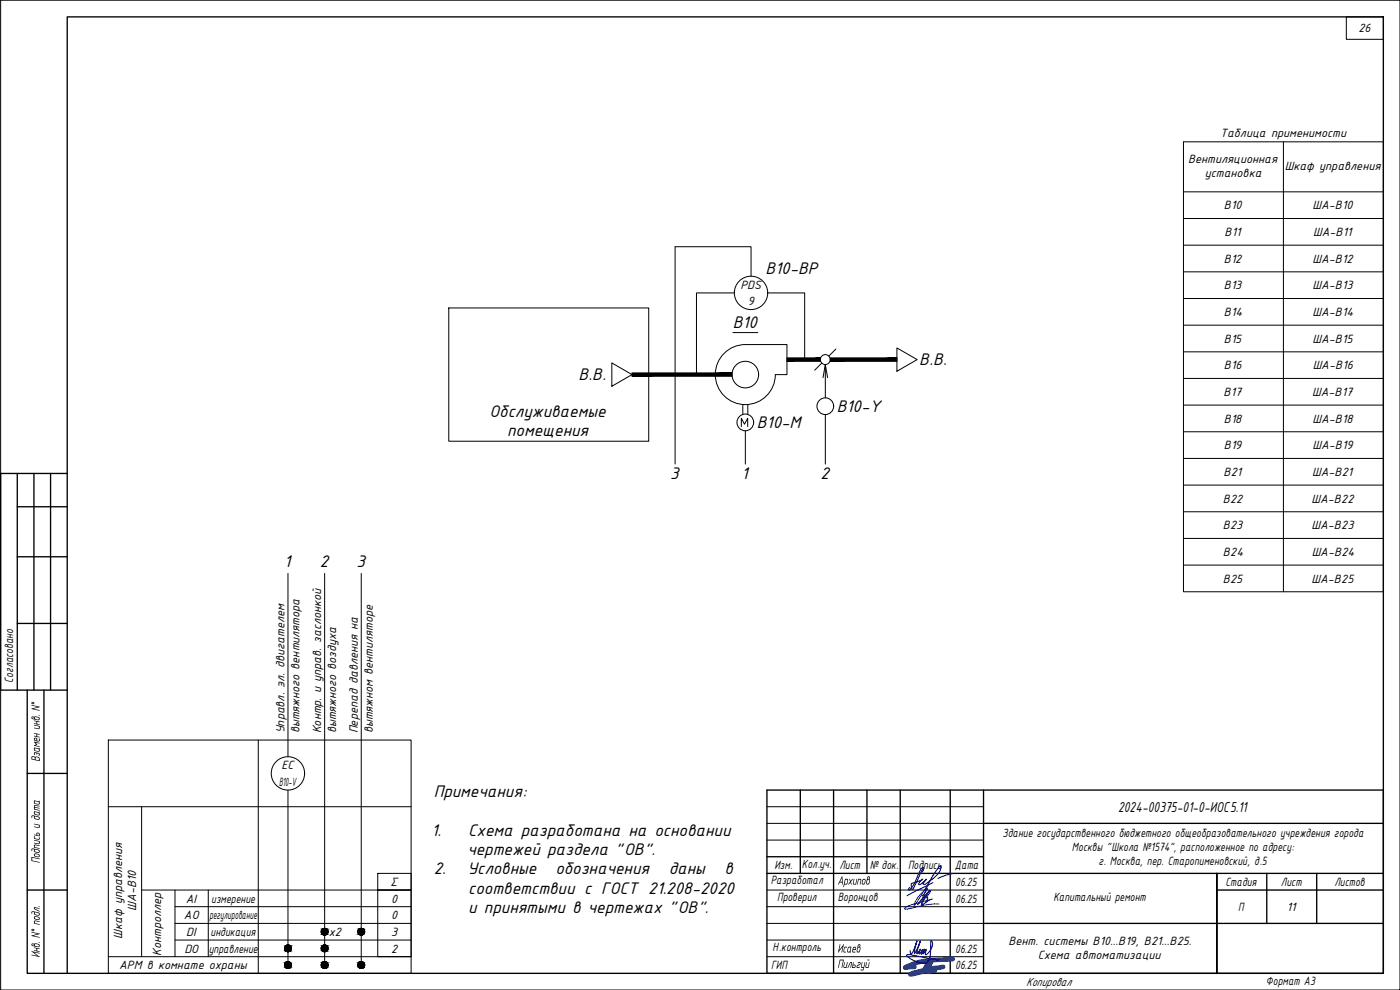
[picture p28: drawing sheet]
<svg xmlns="http://www.w3.org/2000/svg" width="420mm" height="297mm" viewBox="0 0 420 297" stroke-linecap="round" stroke-linejoin="round" font-family="sans-serif">
<defs><g id="words">
<g font-size="5.4">
<text x="229.8" y="82.3">В10-ВР</text>
<text x="219.9" y="98.4">В10</text>
<text x="275.8" y="109.7">В.В.</text>
<text x="173.6" y="114.1">В.В.</text>
<text x="146.9" y="125">Обслуживаемые</text>
<text x="251.2" y="123.6">В10-Y</text>
<text x="152.2" y="130.9">помещения</text>
<text x="227.2" y="128.5">В10-М</text>
<text x="201.2" y="143.7">3</text>
<text x="222.5" y="143.7">1</text>
<text x="246.2" y="143.7">2</text>
<text x="85.3" y="170.1">1</text>
<text x="96" y="170.1">2</text>
<text x="107" y="170.1">3</text>
<text x="130.2" y="239">Примечания:</text>
<text x="129.5" y="250.7">1.</text>
<text x="140.5" y="250.7">Схема разработана на основании</text>
<text x="140.3" y="256.5">чертежей раздела &quot;ОВ&quot;.</text>
<text x="130.2" y="262.3">2.</text>
<text x="140.3" y="262.3">Условные</text>
<text x="166.7" y="262.3">обозначения</text>
<text x="200.7" y="262.3">даны</text>
<text x="217.4" y="262.3">в</text>
<text x="140.5" y="268.2">соответствии с ГОСТ 21.208-2020</text>
<text x="140.5" y="274">и принятыми в чертежах &quot;ОВ&quot;.</text>
</g>
<text font-size="4.7" x="335.5" y="243.5">2024-00375-01-0-ИОС5.11</text>
<g font-size="3.9">
<text x="407.7" y="9.7">26</text>
<text x="366.2" y="41.2">Таблица применимости</text>
<text x="356.6" y="48.8">Вентиляционная</text>
<text x="361.5" y="53">установка</text>
<text x="385.6" y="50.9">Шкаф управления</text>
<text x="367.3" y="62.8">В10</text>
<text x="393.9" y="62.8">ША-В10</text>
<text x="367.5" y="70.8">В11</text>
<text x="394.1" y="70.8">ША-В11</text>
<text x="367.2" y="78.8">В12</text>
<text x="393.9" y="78.8">ША-В12</text>
<text x="222.2" y="86.6">PDS</text>
<text x="367.2" y="86.8">В13</text>
<text x="393.9" y="86.8">ША-В13</text>
<text x="224.4" y="91.6">9</text>
<text x="367.3" y="94.8">В14</text>
<text x="393.9" y="94.8">ША-В14</text>
<text x="367.2" y="102.8">В15</text>
<text x="393.9" y="102.8">ША-В15</text>
<text x="367.3" y="110.8">В16</text>
<text x="394" y="110.8">ША-В16</text>
<text x="367.2" y="118.8">В17</text>
<text x="393.8" y="118.8">ША-В17</text>
<text x="367.2" y="126.8">В18</text>
<text x="393.9" y="126.8">ША-В18</text>
<text x="367.2" y="134.8">В19</text>
<text x="393.9" y="134.8">ША-В19</text>
<text x="367.2" y="142.8">В21</text>
<text x="393.8" y="142.8">ША-В21</text>
<text x="367" y="150.8">В22</text>
<text x="393.6" y="150.8">ША-В22</text>
<text x="367" y="158.8">В23</text>
<text x="393.6" y="158.8">ША-В23</text>
<text x="367" y="166.8">В24</text>
<text x="393.7" y="166.8">ША-В24</text>
<text x="367" y="174.8">В25</text>
<text x="393.6" y="174.8">ША-В25</text>
<text x="3.9" y="204.8" transform="rotate(-90 3.9 204.8)">Согласовано</text>
<text x="85.4" y="220.1" transform="rotate(-90 85.4 220.1)">Управл. эл. двигателем</text>
<text x="89.9" y="220.1" transform="rotate(-90 89.9 220.1)">вытяжного вентилятора</text>
<text x="96.4" y="220.1" transform="rotate(-90 96.4 220.1)">Контр. и управ. заслонкой</text>
<text x="100.9" y="220.1" transform="rotate(-90 100.9 220.1)">вытяжного воздуха</text>
<text x="107.4" y="220.1" transform="rotate(-90 107.4 220.1)">Перепад давления на</text>
<text x="111.9" y="220.1" transform="rotate(-90 111.9 220.1)">вытяжном вентиляторе</text>
<text x="11.9" y="228.6" transform="rotate(-90 11.9 228.6)">Взамен инв . N°</text>
<text x="84.4" y="230.8">EC</text>
<text x="83.8" y="235.8">В10-V</text>
<text x="300.9" y="251.3">Здание государственного бюджетного общеобразовательного учреждения города</text>
<text x="321.7" y="255.4">Москвы &quot;Школа №1574&quot;, расположенное по адресу:</text>
<text x="11.9" y="259.1" transform="rotate(-90 11.9 259.1)">Подпись и дата</text>
<text x="232.4" y="260.8">Изм.</text>
<text x="240.7" y="260.4">Колуч.</text>
<text x="245.4" y="260.4">.</text>
<text x="251.9" y="260.8">Лист</text>
<text x="261.1" y="260.8">№ док.</text>
<text x="272.5" y="260.8">Подпись</text>
<text x="286.6" y="260.6">Дата</text>
<text x="329.7" y="259.6">г. Москва, пер. Старопименовский, д.5</text>
<text x="117.2" y="265.8">Σ</text>
<text x="231.3" y="265.4">Разработал</text>
<text x="251" y="265.4">Архипов</text>
<text x="286.7" y="265.8">06.25</text>
<text x="367.8" y="265.8">Стадия</text>
<text x="384.4" y="265.8">Лист</text>
<text x="400.5" y="265.8">Листов</text>
<text x="40.9" y="273.3" transform="rotate(-90 40.9 273.3)">ША-В10</text>
<text x="55.2" y="275.8">AO</text>
<text x="55.8" y="270.8">AI</text>
<text x="62.8" y="275.8">регулирование</text>
<text x="63.4" y="270.8">измерение</text>
<text x="117.4" y="270.8">0</text>
<text x="117.4" y="275.8">0</text>
<text x="233.2" y="270.4">Проверил</text>
<text x="251.4" y="270.4">Воронцов</text>
<text x="286.7" y="270.8">06.25</text>
<text x="316.1" y="270.4">Капитальный ремонт</text>
<text x="371.6" y="273.3">П</text>
<text x="386.2" y="273.3">11</text>
<text x="36.7" y="281.7" transform="rotate(-90 36.7 281.7)">Шкаф управления</text>
<text x="55.9" y="280.8">DI</text>
<text x="63.2" y="280.8">индикация</text>
<text x="98.7" y="280.7">x2</text>
<text x="117.3" y="280.8">3</text>
<text x="11.9" y="287.4" transform="rotate(-90 11.9 287.4)">Инв. N° подл .</text>
<text x="48.3" y="286.7" transform="rotate(-90 48.3 286.7)">Контроллер</text>
<text x="55.3" y="285.8">DO</text>
<text x="62.6" y="285.8">управление</text>
<text x="117.3" y="285.8">2</text>
<text x="231.9" y="285.4">Н.контроль</text>
<text x="251" y="285.8">Исаев</text>
<text x="286.7" y="285.8">06.25</text>
<text x="302.7" y="283.5">Вент. системы В10...В19, В21...В25.</text>
<text x="311.4" y="287.7">Схема автоматизации</text>
<text x="35.8" y="290.8">АРМ в комнате охраны</text>
<text x="231.4" y="290.8">ГИП</text>
<text x="251" y="290.4">Пильгуй</text>
<text x="286.7" y="290.8">06.25</text>
<text x="308" y="295.9">Копировал</text>
<text x="379.9" y="295.4">Формат А3</text>
</g>
</g></defs>
<!-- layer: Ramka -->
<path d="M20.2 5.1h395v286.9h-395zM5.2 142.1v65M5.2 152h15M10.2 142.1v65M15.2 142.1v65M20.2 142.1h-20v65h20M5.2 167.1h15M5.2 187.1h15M8.2 207.1v84.9h12M13.2 207.1v84.9M8.2 232.1h12M8.2 267h12" fill="none" stroke="#000" stroke-width=".4"/>
<!-- layer: Shtamp -->
<g fill="#000">
<path d="M10.2 241.7l.5-.2 1.2 .3-.1 .2-1.3-.2-.1 .3 1.5 .4-1.5-.2v.4l1.5 .5-1.7-.3z"/>
<path d="M10.4 240.4l.2 .6 1.1 .1-.2-.5zM10.2 240.2l1.4 .2 .3-.1v1l-.4 .1-1.1-.2-.2-.3z"/>
</g>
<!-- layer: Ramka -->
<path d="M.2 .1h420v296.9h-420z" fill="none" stroke="#000" stroke-width=".3"/>
<g fill="none" stroke="#000" stroke-width=".3">
<path d="M355.2 42.6h60v135h-60zM355.2 57.6h60M385.2 42.6v135M355.2 65.6h60M355.2 73.6h60M134.7 92.4h60v40h-60zM219.9 99.8h7.5M220.4 87.9h.1M220.4 87.9h-11.4v24.5M225.4 82.9v-8.9h-22.8v65.2M230.4 87.9h11.1v20M355.2 81.6h60"/>
<path d="M355.2 89.6h60M355.2 97.6h60M217.3 106a9 9 0 0 1 6.4-2.6h12.5v9h-3.5a9 9 0 0 1-12.5 8.3 9 9 0 0 1-2.9-14.7zM246.6 109l-2.1 2.1M247 113.3l.7-3.9 .7 3.9M247.7 109.4v10M250.9 104.7l-2.1 2.1M355.2 105.6h60M355.2 113.5h60M222.5 128v-2.5l.9 1.8 1-1.8v2.5M222.9 121.4v3M223.7 129.3v9.9"/>
<path d="M224.4 121.4v3M247.7 124.4v14.8M355.2 121.5h60M355.2 129.5h60M355.2 137.5h60M355.2 145.5h60M355.2 153.6h60M86.4 172v55.1M97.4 172v117.5M108.4 172v117.5M355.2 161.6h60M355.2 169.6h60"/>
<path d="M32.5 222h90.9v70h-90.9zM77.5 222v70M86.4 237.1v52.4M32.5 242h90.9M42.5 242v45M42.5 267h80.9M52.5 277.1h70.9M52.5 267v20M52.5 272h70.9M62.5 267v20M113.4 262.1h10v4.9h-10zM113.4 267h10v20h-10z"/>
<path d="M32.5 287h90.9M52.5 282.1h70.9"/>
<circle cx="225.4" cy="87.9" r="5"/>
<circle cx="223.7" cy="112.4" r="4"/>
<circle cx="247.7" cy="107.9" r="1.49"/>
<circle cx="223.7" cy="126.7" r="2.51"/>
<circle cx="247.7" cy="121.9" r="2.51"/>
<circle cx="86.4" cy="232" r="5"/>
<circle cx="97.4" cy="279.5" r="1.01"/>
<circle cx="108.4" cy="279.5" r="1.01"/>
<circle cx="86.4" cy="289.5" r="1.01"/>
<circle cx="86.4" cy="284.5" r="1.01"/>
<circle cx="97.4" cy="289.5" r="1.01"/>
<circle cx="97.4" cy="284.5" r="1.01"/>
<circle cx="108.4" cy="289.5" r="1.01"/>
</g>
<g fill="#000" stroke="#000" stroke-width=".3">
<path d="M97.3 278.6h.2zM108.3 278.6h.2zM86.2 285.5h.5zM86.2 290.5h.5zM86.3 283.6h.2zM86.3 288.6h.2zM97.2 280.5h.5zM97.2 290.5h.5zM97.2 285.5h.5zM97.3 288.6h.2zM97.3 283.6h.2zM108.2 280.5h.5z"/>
<path d="M108.2 290.5h.5zM108.3 288.6h.2z"/>
<path d="M189.7 111.9v1l30-1zM189.7 112.9l30-1v1z"/>
<path d="M236.2 107.4v1l10-1zM236.2 108.4l10-1v1z"/>
<path d="M249.2 107.4v1l20-1zM249.2 108.4l20-1v1z"/>
<path d="M97.3 278.6h.4zM97.2 278.6h.5z"/>
<path d="M97.2 278.6h.5zM97.1 278.6h.6z"/>
<path d="M97.1 278.6h.7zM97 278.6h.8z"/>
<path d="M97 278.6l.9 .1zM96.9 278.7h1z"/>
<path d="M96.9 278.7h1.1zM96.9 278.7h1.1z"/>
<path d="M96.9 278.7l1.2 .1zM96.8 278.8h1.3z"/>
<path d="M96.8 278.8l1.3 .1zM96.8 278.8l1.3 .1z"/>
<path d="M96.7 278.9h1.5zM96.7 278.9h1.5z"/>
<path d="M96.6 278.9l1.7 .1zM96.6 278.9l1.7 .1z"/>
<path d="M96.6 279l1.7 .1zM96.6 279l1.7 .1z"/>
<path d="M96.5 279.1l1.9 .1zM96.5 279.1l1.9 .1z"/>
<path d="M96.5 280h1.8zM96.5 280l1.8 .1z"/>
<path d="M96.5 279.2l1.9 .1zM96.5 279.2l1.9 .1z"/>
<path d="M96.5 279.9h1.9zM96.5 279.9l1.8 .1z"/>
<path d="M96.5 279.3l1.9 .1zM96.5 279.3l1.9 .1z"/>
<path d="M96.5 279.8h1.9zM96.5 279.8l1.9 .1z"/>
<path d="M96.5 279.4h1.9zM96.5 279.4h1.9z"/>
<path d="M96.5 279.7h1.9zM96.5 279.7l1.9 .1z"/>
<path d="M96.4 279.4l2 .2zM96.4 279.4l2 .2z"/>
<path d="M96.4 279.6h2zM96.4 279.6h2z"/>
<path d="M96.4 279.6h2zM96.4 279.6l2 .1z"/>
<path d="M108.3 278.6h.4zM108.2 278.6h.5z"/>
<path d="M108.2 278.6h.5zM108.1 278.6h.6z"/>
<path d="M108.1 278.6h.7zM108 278.6h.8z"/>
<path d="M108 278.6l.9 .1zM107.9 278.7h1z"/>
<path d="M107.9 278.7h1.1zM107.8 278.7h1.2z"/>
<path d="M107.8 278.7l1.3 .1zM107.8 278.8h1.3z"/>
<path d="M107.8 278.8l1.4 .1zM107.8 278.8l1.4 .1z"/>
<path d="M107.7 278.9h1.5zM107.7 278.9h1.5z"/>
<path d="M107.6 278.9l1.7 .1zM107.6 278.9l1.7 .1z"/>
<path d="M107.6 279l1.7 .1zM107.6 279l1.7 .1z"/>
<path d="M107.5 279.1l1.8 .1zM107.5 279.1l1.8 .1z"/>
<path d="M107.5 280h1.8zM107.5 280l1.8 .1z"/>
<path d="M107.5 279.2l1.9 .1zM107.5 279.2l1.9 .1z"/>
<path d="M107.5 279.9h1.8zM107.5 279.9l1.8 .1z"/>
<path d="M107.5 279.3l1.9 .1zM107.5 279.3l1.9 .1z"/>
<path d="M107.5 279.8h1.9zM107.5 279.8l1.8 .1z"/>
<path d="M107.4 279.4h2zM107.4 279.4h2z"/>
<path d="M107.4 279.4l2 .2zM107.4 279.4l2 .2z"/>
<path d="M107.4 279.6l2 .1zM107.4 279.6l2 .1z"/>
<path d="M107.4 279.7h2zM107.4 279.7l2 .1z"/>
<path d="M107.4 279.6h2zM107.4 279.6h2z"/>
<path d="M86.2 285.5h.3zM86.3 285.5h.2z"/>
<path d="M86.2 290.5h.3zM86.3 290.5h.2z"/>
<path d="M86.3 283.6h.4zM86.2 283.6h.5z"/>
<path d="M86.3 288.6h.4zM86.2 288.6h.5z"/>
<path d="M86.2 283.6h.5zM86.1 283.6h.6z"/>
<path d="M86.2 288.6h.5zM86.1 288.6h.6z"/>
<path d="M86.1 283.6h.7zM86 283.6h.8z"/>
<path d="M86.1 285.5h.6zM86.1 285.5h.6z"/>
<path d="M86.1 288.6h.7zM86 288.6h.8z"/>
<path d="M86.1 290.5h.6zM86.1 290.5h.6z"/>
<path d="M86 283.6l.9 .1zM85.9 283.7h1z"/>
<path d="M86 285.5h.8zM86 285.5h.7z"/>
<path d="M86 288.6l.9 .1zM85.9 288.7h1z"/>
<path d="M86 290.5h.8zM86 290.5h.7z"/>
<path d="M85.9 283.7h1.1zM85.9 283.7h1.1z"/>
<path d="M85.9 285.4h1zM85.9 285.4l.9 .1z"/>
<path d="M85.9 288.7h1.1zM85.9 288.7h1.1z"/>
<path d="M85.9 290.4h1zM85.9 290.4l.9 .1z"/>
<path d="M85.9 283.7l1.2 .1zM85.8 283.8h1.3z"/>
<path d="M85.9 285.4h1.1zM85.9 285.4h1z"/>
<path d="M85.9 288.7l1.2 .1zM85.8 288.8h1.3z"/>
<path d="M85.9 290.4h1.1zM85.9 290.4h1z"/>
<path d="M85.8 283.8l1.3 .1zM85.8 283.8l1.3 .1z"/>
<path d="M85.8 285.3h1.3zM85.8 285.3l1.2 .1z"/>
<path d="M85.8 288.8l1.3 .1zM85.8 288.8l1.3 .1z"/>
<path d="M85.8 290.3h1.3zM85.8 290.3l1.2 .1z"/>
<path d="M85.7 283.9h1.5zM85.7 283.9h1.5z"/>
<path d="M85.7 285.2h1.4zM85.7 285.2l1.4 .1z"/>
<path d="M85.7 288.9h1.5zM85.7 288.9h1.5z"/>
<path d="M85.7 290.2h1.4zM85.7 290.2l1.4 .1z"/>
<path d="M85.6 283.9l1.7 .1zM85.6 283.9l1.7 .1z"/>
<path d="M85.6 285.2h1.6zM85.6 285.2h1.5z"/>
<path d="M85.6 288.9l1.7 .1zM85.6 288.9l1.7 .1z"/>
<path d="M85.6 290.2h1.6zM85.6 290.2h1.5z"/>
<path d="M85.6 284l1.7 .1zM85.6 284l1.7 .1z"/>
<path d="M85.6 285.1h1.7zM85.6 285.1l1.6 .1z"/>
<path d="M85.6 289l1.7 .1zM85.6 289l1.7 .1z"/>
<path d="M85.6 290.1h1.7zM85.6 290.1l1.6 .1z"/>
<path d="M85.5 284.1l1.9 .1zM85.5 284.1l1.9 .1z"/>
<path d="M85.5 285h1.8zM85.5 285l1.8 .1z"/>
<path d="M85.5 289.1l1.9 .1zM85.5 289.1l1.9 .1z"/>
<path d="M85.5 290h1.8zM85.5 290l1.8 .1z"/>
<path d="M85.5 284.2l1.9 .1zM85.5 284.2l1.9 .1z"/>
<path d="M85.5 284.9h1.9zM85.5 284.9l1.8 .1z"/>
<path d="M85.5 289.2l1.9 .1zM85.5 289.2l1.9 .1z"/>
<path d="M85.5 289.9h1.9zM85.5 289.9l1.8 .1z"/>
<path d="M85.5 284.3l1.9 .1zM85.5 284.3l1.9 .1z"/>
<path d="M85.5 284.8h1.9zM85.5 284.8l1.9 .1z"/>
<path d="M85.5 289.3l1.9 .1zM85.5 289.3l1.9 .1z"/>
<path d="M85.5 289.8h1.9zM85.5 289.8l1.9 .1z"/>
<path d="M85.4 284.4h2zM85.4 284.4h2z"/>
<path d="M85.4 284.7h2zM85.4 284.7l2 .1z"/>
<path d="M85.4 289.4l2 .1zM85.4 289.4l2 .1z"/>
<path d="M85.4 289.7h2zM85.4 289.7l2 .1z"/>
<path d="M85.4 284.4l2 .2zM85.4 284.4l2 .2z"/>
<path d="M85.4 284.6h2zM85.4 284.6h2z"/>
<path d="M85.4 284.6h2zM85.4 284.6l2 .1z"/>
<path d="M85.4 289.5h2zM85.4 289.5h2z"/>
<path d="M85.4 289.5l2 .2zM85.4 289.5l2 .2z"/>
<path d="M85.4 289.7h2zM85.4 289.7h2z"/>
<path d="M97.2 280.5l.3 .1zM97.3 280.6h.2z"/>
<path d="M97.2 290.5h.3zM97.3 290.5h.2z"/>
<path d="M97.2 285.5h.3zM97.3 285.5h.2z"/>
<path d="M97.3 288.6h.4zM97.2 288.6h.5z"/>
<path d="M97.3 283.6h.4zM97.2 283.6h.5z"/>
<path d="M97.2 288.6h.5zM97.1 288.6h.6z"/>
<path d="M97.2 283.6h.5zM97.1 283.6h.6z"/>
<path d="M97.1 280.5h.6zM97.1 280.5h.6z"/>
<path d="M97.1 288.6h.7zM97 288.6h.8z"/>
<path d="M97.1 290.5h.6zM97.1 290.5h.6z"/>
<path d="M97.1 283.6h.7zM97 283.6h.8z"/>
<path d="M97.1 285.5h.6zM97.1 285.5h.6z"/>
<path d="M97 280.5h.8zM97 280.5h.7z"/>
<path d="M97 288.6l.9 .1zM96.9 288.7h1z"/>
<path d="M97 290.5h.8zM97 290.5h.7z"/>
<path d="M97 283.6l.9 .1zM96.9 283.7h1z"/>
<path d="M97 285.5h.8zM97 285.5h.7z"/>
<path d="M96.9 280.4h1zM96.9 280.4l.9 .1z"/>
<path d="M96.9 288.7h1.1zM96.9 288.7h1.1z"/>
<path d="M96.9 290.4h1zM96.9 290.4l.9 .1z"/>
<path d="M96.9 283.7h1.1zM96.9 283.7h1.1z"/>
<path d="M96.9 285.4h1zM96.9 285.4l.9 .1z"/>
<path d="M96.9 280.4h1.1zM96.9 280.4h1z"/>
<path d="M96.9 288.7l1.2 .1zM96.8 288.8h1.3z"/>
<path d="M96.9 290.4h1.1zM96.9 290.4h1z"/>
<path d="M96.9 283.7l1.2 .1zM96.8 283.8h1.3z"/>
<path d="M96.9 285.4h1.1zM96.9 285.4h1z"/>
<path d="M96.8 280.3h1.3zM96.8 280.3l1.2 .1z"/>
<path d="M96.8 288.8l1.3 .1zM96.8 288.8l1.3 .1z"/>
<path d="M96.8 290.3h1.3zM96.8 290.3l1.2 .1z"/>
<path d="M96.8 283.8l1.3 .1zM96.8 283.8l1.3 .1z"/>
<path d="M96.8 285.3h1.3zM96.8 285.3l1.2 .1z"/>
<path d="M96.7 280.2h1.4zM96.7 280.2l1.4 .1z"/>
<path d="M96.7 288.9h1.5zM96.6 288.9h1.6z"/>
<path d="M96.7 290.2h1.4zM96.7 290.2l1.4 .1z"/>
<path d="M96.7 283.9h1.5zM96.7 283.9h1.5z"/>
<path d="M96.7 285.2h1.4zM96.7 285.2l1.4 .1z"/>
<path d="M96.6 280.2h1.6zM96.6 280.2h1.5z"/>
<path d="M96.6 288.9l1.7 .1zM96.6 288.9l1.7 .1z"/>
<path d="M96.6 290.2h1.6zM96.6 290.2h1.5z"/>
<path d="M96.6 283.9l1.7 .1zM96.6 283.9l1.7 .1z"/>
<path d="M96.6 285.2h1.6zM96.6 285.2h1.5z"/>
<path d="M96.6 280.1h1.7zM96.6 280.1l1.6 .1z"/>
<path d="M96.6 289l1.7 .1zM96.6 289l1.7 .1z"/>
<path d="M96.6 290.1h1.7zM96.6 290.1l1.6 .1z"/>
<path d="M96.6 284l1.7 .1zM96.6 284l1.7 .1z"/>
<path d="M96.6 285.1h1.7zM96.6 285.1l1.6 .1z"/>
<path d="M96.5 289.1l1.9 .1zM96.5 289.1l1.9 .1z"/>
<path d="M96.5 290h1.8zM96.5 290l1.8 .1z"/>
<path d="M96.5 284.1l1.9 .1zM96.5 284.1l1.9 .1z"/>
<path d="M96.5 285h1.8zM96.5 285l1.8 .1z"/>
<path d="M96.5 289.2l1.9 .1zM96.5 289.2l1.9 .1z"/>
<path d="M96.5 289.9h1.9zM96.5 289.9l1.8 .1z"/>
<path d="M96.5 284.2l1.9 .1zM96.5 284.2l1.9 .1z"/>
<path d="M96.5 284.9h1.9zM96.5 284.9l1.8 .1z"/>
<path d="M96.5 289.3l1.9 .1zM96.5 289.3l1.9 .1z"/>
<path d="M96.5 289.8h1.9zM96.5 289.8l1.9 .1z"/>
<path d="M96.5 284.3l1.9 .1zM96.5 284.3l1.9 .1z"/>
<path d="M96.5 284.8h1.9zM96.5 284.8l1.9 .1z"/>
<path d="M96.5 289.4l1.9 .1zM96.5 289.4l1.9 .1z"/>
<path d="M96.5 289.7h1.9zM96.5 289.7l1.9 .1z"/>
<path d="M96.5 284.4h1.9zM96.5 284.4h1.9z"/>
<path d="M96.5 284.7h1.9zM96.5 284.7l1.9 .1z"/>
<path d="M96.4 289.5h2zM96.4 289.5h2z"/>
<path d="M96.4 289.5l2 .2zM96.4 289.5l2 .2z"/>
<path d="M96.4 289.7h2zM96.4 289.7h2z"/>
<path d="M96.4 284.4l2 .2zM96.4 284.4l2 .2z"/>
<path d="M96.4 284.6h2zM96.4 284.6h2z"/>
<path d="M96.4 284.6h2zM96.4 284.6l2 .1z"/>
<path d="M108.2 280.5l.3 .1zM108.3 280.6h.2z"/>
<path d="M108.2 290.5h.3zM108.3 290.5h.2z"/>
<path d="M108.3 288.6h.4zM108.2 288.6h.5z"/>
<path d="M108.2 288.6h.5zM108.1 288.6h.6z"/>
<path d="M108.1 280.5h.6zM108.1 280.5h.6z"/>
<path d="M108.1 288.6h.7zM108 288.6h.8z"/>
<path d="M108.1 290.5h.6zM108.1 290.5h.6z"/>
<path d="M108 280.5h.8zM108 280.5h.7z"/>
<path d="M108 288.6l.9 .1zM107.9 288.7h1z"/>
<path d="M108 290.5h.8zM108 290.5h.7z"/>
<path d="M107.9 280.4h1zM107.9 280.4l.9 .1z"/>
<path d="M107.9 288.7h1.1zM107.8 288.7h1.2z"/>
<path d="M107.9 290.4h1zM107.9 290.4l.9 .1z"/>
<path d="M107.8 280.4h1.2zM107.8 280.4h1.1z"/>
<path d="M107.8 288.7l1.3 .1zM107.8 288.8h1.3z"/>
<path d="M107.8 290.4h1.2zM107.8 290.4h1.1z"/>
<path d="M107.8 280.3h1.3zM107.8 280.3l1.2 .1z"/>
<path d="M107.8 288.8l1.4 .1zM107.8 288.8l1.4 .1z"/>
<path d="M107.8 290.3h1.3zM107.8 290.3l1.2 .1z"/>
<path d="M107.7 280.2h1.5zM107.7 280.2l1.4 .1z"/>
<path d="M107.7 288.9h1.5zM107.7 288.9h1.5z"/>
<path d="M107.7 290.2h1.5zM107.7 290.2l1.4 .1z"/>
<path d="M107.6 280.2h1.6zM107.6 280.2h1.6z"/>
<path d="M107.6 288.9l1.7 .1zM107.6 288.9l1.7 .1z"/>
<path d="M107.6 290.2h1.6zM107.6 290.2h1.6z"/>
<path d="M107.6 280.1h1.7zM107.6 280.1l1.6 .1z"/>
<path d="M107.6 289l1.7 .1zM107.6 289l1.7 .1z"/>
<path d="M107.6 290.1h1.7zM107.6 290.1l1.6 .1z"/>
<path d="M107.5 289.1l1.8 .1zM107.5 289.1l1.8 .1z"/>
<path d="M107.5 290h1.8zM107.5 290l1.8 .1z"/>
<path d="M107.5 289.2l1.9 .1zM107.5 289.2l1.9 .1z"/>
<path d="M107.5 289.9h1.8zM107.5 289.9l1.8 .1z"/>
<path d="M107.5 289.3l1.9 .1zM107.5 289.3l1.9 .1z"/>
<path d="M107.5 289.8h1.9zM107.5 289.8l1.8 .1z"/>
<path d="M107.4 289.4l2 .1zM107.4 289.4l2 .1z"/>
<path d="M107.4 289.5h2zM107.4 289.5h2z"/>
<path d="M107.4 289.7h2zM107.4 289.7h2z"/>
<path d="M107.4 289.7h2zM107.4 289.7l2 .1z"/>
<path d="M107.4 289.5h2zM107.4 289.5l2 .2z"/>
</g>
<!-- layer: 0 -->
<path d="M404.1 5.1h11.1v6.7h-11.1zM183.6 108.9l6.1 3.5-6.1 3.5zM269.2 104.4l6.1 3.5-6.1 3.5z" fill="none" stroke="#000" stroke-width=".3"/>
<path d="M230.2 252.1h65M230.2 247h65M230.2 242h65M230.2 267h65M230.2 272h65M230.2 277.1h65M230.2 282.1h65M230.2 287h65" fill="none" stroke="#000" stroke-width=".3"/>
<g fill="none" stroke="#000" stroke-width=".4">
<path d="M230.2 237.1h185v54.9h-185zM240.2 237.1v25M250.2 237.1v54.9M260.2 237.1v25M270.2 237.1v54.9M285.2 237.1v54.9M295.2 237.1v54.9M230.2 257.1h65M295.2 247h120M230.2 262.1h185M295.2 277.1h120M365.2 267h50"/>
<path d="M380.2 262.1v15M395.2 262.1v15M365.2 292v-29.9v29.9"/>
</g>
<g fill="#000">
<path d="M260.5 263.3l-.1 .5 .5-.4-.1-.2zM260.4 263h.6l-.1 .7 .2 .5-.3 1-.6 .2-.3-.5zM260.5 264l-.4 .8 .2 .4 .4-.2 .2-.7-.1-.3z"/>
<path d="M257.7 283.6l-.2 .5 .5-.3v-.2zM257.5 283.4l.5-.1 .2 .2-.2 .6 .3 .6-.3 .9-.6 .2-.3-.6zM257.6 284.4l-.3 .8 .2 .3 .4-.1 .2-.9-.2-.2z"/>
<path d="M260 288.7l.2 .1-.3 1.2 .2 .2h.4l.3-1.5h.2l-.4 1.7-.9-.2zM260.4 288l.5 .1-.5 .1z"/>
</g>
<path d="M276.8 261.6a.82 .82 0 0 0 .2-1.3l-.8 .9-2.1 4.4a1.67 1.67 0 0 1-1.5 1.4l.4-.7M277 260.7l-2.9 5.9-.2 .3-.3-.2a1.26 1.26 0 0 1 .2-1.7l2.5-.8 .6-.4-.5 .4a.84 .84 0 0 0-.5 1.2l1.5-.9 .6-.7-.9 1.4a1.09 1.09 0 0 0 1.5-.5 9.2 9.2 0 0 0 3.7-3.9l.1-1.1a19.2 19.2 0 0 0-4.7 8M280 264.8l-7.8 4M285.9 262.1l-2.6 .7-1.8 .8M273.1 285.2l.4 1 .6-1 1.1-2.9-.8 3.7a1.03 1.03 0 0 0 .8-1.1l1-2.5-1 3.8 1-1.4v.2a.92 .92 0 0 0-.3 1.2l1-1.4-.4 1.5 1-1.5-.4 1.4 .9-1.4-.3 1.6a3.6 3.6 0 0 0 2.1-3.5l-.4-.7-.1 1.9a6.2 6.2 0 0 1-.9 4.5 2.94 2.94 0 0 1-3.2 0l-2-1-1.1-1.1h1.1l6.1 1.2 2.5 .2" fill="none" stroke="#00f" stroke-width=".36"/>
<path d="M277.2 268.5l.3 .2M277.5 268.7l-.9 1.6-1.3 1.2M278 266.2l-2.9 4.6-.8 .8a7.9 7.9 0 0 1 4-4.8l-1.6 2.1 .4-.4M278 269.2l-.1 .2 .5-.1-.1 .7M278.3 270.1l-.7 .8-.9 .7M278.3 270v.1M279.3 267.4l-1.3 1.8M279.3 267.4l-.2-.1a9.2 9.2 0 0 0-2.6 4.1l2.5-4.2-3.7 4.3M281.8 271.3h-2.9l-6.6 1.5-.9-.2a3.5 3.5 0 0 1 2.4-1.2l6-1.6-1.3 .5-1.8 1.3" fill="none" stroke="#00f" stroke-width=".3"/>
<path d="M278.8 290.8l1.8 .3-2.1 .5 .1-.4M279 291.2l-.2 .3M279 288l-1.9 3.5-3.9 .9 .8-.5 3.8-.9 5.2-.9M279.8 288l-1.8 3.4-.9 .1M285.3 287.6l.6 .1-.3 .1a35.5 35.5 0 0 0-12.1 1.7l-1.8 .9 2.7-.3" fill="none" stroke="#0037dd" stroke-width="1.4"/>
<use href="#words"/>
</svg>
